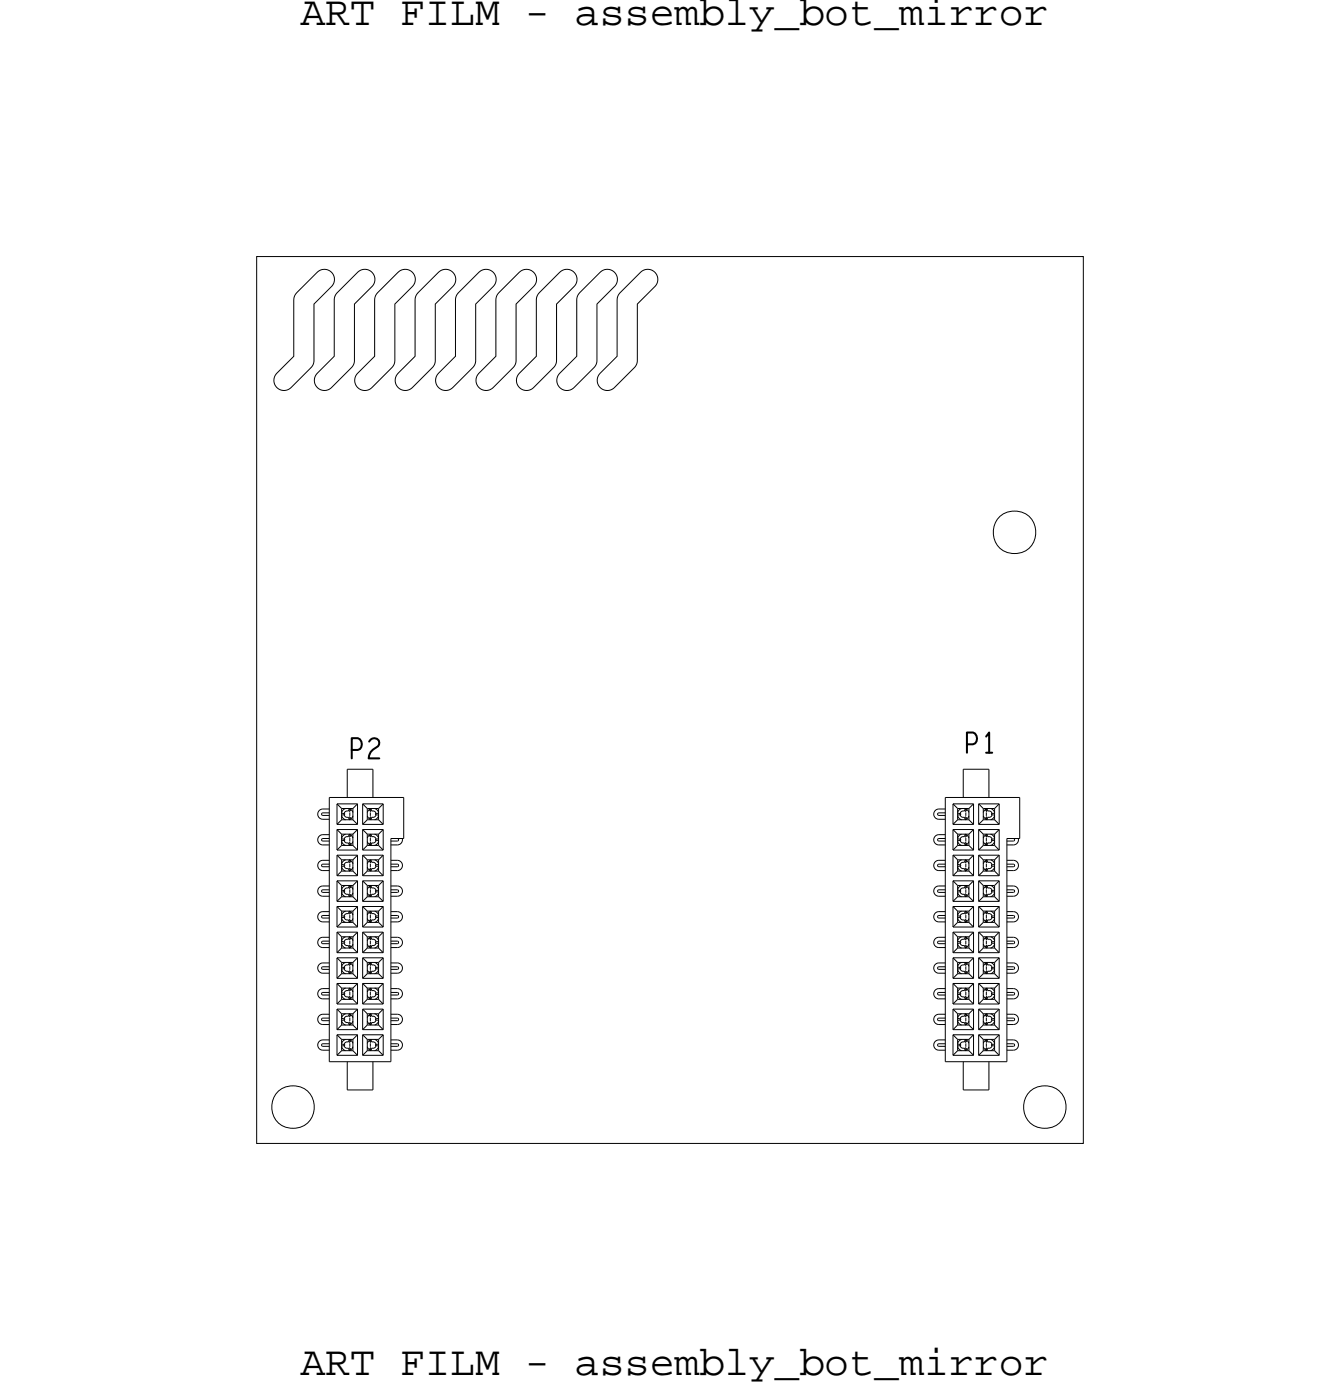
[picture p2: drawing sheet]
<svg xmlns="http://www.w3.org/2000/svg" width="66mm" height="69mm" viewBox="0 0 66 69" stroke-linecap="round" stroke-linejoin="round" font-family="sans-serif">
<defs><g id="words">
<g font-size="2.1">
<text x="14.9" y="1.2">ART FILM - assembly_bot_mirror</text>
<text x="14.9" y="68.1">ART FILM - assembly_bot_mirror</text>
</g>
</g></defs>
<!-- layer: Board Outline -->
<path d="M12.7 12.7h40.9v43.9h-40.9z" fill="none" stroke="#000" stroke-width=".05"/>
<!-- layer: Components -->
<g fill="none" stroke="#000" stroke-width=".05">
<path d="M14.7 14.5l1.1-1.1h.4l.3 .2v.2v.3l-1 1v2.9l-1.1 1.2-.4 .1-.3-.2-.1-.3 .1-.3 .8-.9v-2.8zM17.7 13.5l.2-.2 .3 .1 .3 .2 .1 .2-.2 .4-.9 .9v2.9l-1.1 1.2-.5 .1-.3-.2v-.3l.1-.3 .8-.9 .1-2.9zM18.7 14.5l1.1-1.1h.4l.3 .2v.2v.3l-1 1v2.9l-1.1 1.2-.4 .1-.4-.2v-.3l.1-.3 .8-.9v-2.8zM20.7 14.5l1.1-1.1h.4l.3 .2 .1 .2-.1 .3-1 1v2.9l-1.1 1.2-.4 .1-.3-.2-.1-.3 .1-.3 .8-.9v-2.8zM22.7 14.5l1.1-1.1h.4l.3 .2v.2v.3l-1 1v2.9l-1.1 1.2-.4 .1-.3-.2-.1-.3 .1-.3 .8-.9v-2.8zM24.7 14.5l1.1-1.1h.4l.3 .2v.2v.3l-1 1v2.9l-1.1 1.2-.4 .1-.3-.2-.1-.3 .1-.3 .8-.9v-2.8zM27.7 13.5l.2-.2 .3 .1 .3 .2 .1 .2-.2 .4-.9 .9v2.9l-1.1 1.2-.5 .1-.3-.2v-.3l.1-.3 .8-.9 .1-2.9zM29.7 13.5l.2-.2 .3 .1 .3 .2v.2l-.1 .4-.9 .9v2.9l-1.1 1.2-.5 .1-.3-.2v-.3l.1-.3 .8-.9 .1-2.9zM31.7 13.5l.2-.2 .3 .1 .3 .2v.2l-.1 .4-.9 .9v2.9l-1.1 1.2-.5 .1-.3-.2v-.3l.1-.3 .8-.9 .1-2.9zM16.3 39.5v13.1zM16.3 39.5h3.7zM16.7 39.8v1z"/>
<path d="M16.7 39.8l.2 .2zM16.7 39.8h1zM17.2 38.1v1.4zM17.2 38.1h1.3zM17.7 39.8l-.2 .2zM17.7 39.8v1zM17.9 39.8v1zM17.9 39.8h1.1zM17.9 39.8l.3 .2zM18.5 38.1v1.4zM19 39.8v1zM19 39.8l-.3 .2z"/>
<path d="M20 39.5v2zM46.8 39.5v13.1zM46.8 39.5h3.7zM47.2 39.8h1zM47.2 39.8v1zM47.2 39.8l.2 .2zM47.7 38.1v1.4zM47.7 38.1h1.2zM48.2 39.8l-.3 .2zM48.2 39.8v1zM48.4 39.8v1zM48.4 39.8h1z"/>
<path d="M48.4 39.8l.3 .2zM48.9 38.1v1.4zM49.4 39.8v1zM49.4 39.8l-.2 .2zM50.5 39.5v2zM16 40.2h.3zM16 41.5h.3zM16 42.8h.3zM16 47.9h.3zM16 46.6h.3zM16 44h.3zM16 45.3h.3z"/>
<path d="M16 50.4h.3zM16 51.7h.3zM16 49.1h.3zM16 40.6h.3zM16 40h.3zM16 40.4h.3zM16 41.8h.3zM16 41.3h.3zM16 41.6h.3zM16 43.1h.3zM16 42.6h.3zM16 42.9h.3z"/>
<path d="M16 47.7h.3zM16 48h.3zM16 46.9h.3zM16 46.4h.3zM16 46.7h.3zM16 44.4h.3zM16 43.9h.3zM16 44.2h.3zM16 45.6h.3zM16 45.1h.3zM16 45.4h.3zM16 48.2h.3z"/>
<path d="M16 50.7h.3zM16 50.2h.3zM16 50.5h.3zM16 52h.3zM16 51.5h.3zM16 51.8h.3zM16 49.4h.3zM16 48.9h.3zM16 49.3h.3zM16 40l-.2 .1-.1 .2 .1 .2 .2 .1M16 40.2l-.1 .1 .1 .1M16 41.3l-.2 .1-.1 .2 .1 .1 .2 .1"/>
<path d="M16 41.5l-.1 .1h.1M16 42.6l-.2 .1-.1 .1 .1 .2 .2 .1M16 42.8h-.1l.1 .1M16 47.9h-.1l.1 .1M16 46.4l-.2 .1-.1 .1 .1 .2 .2 .1M16 46.6h-.1l.1 .1M16 43.9h-.2l-.1 .2 .1 .2 .2 .1M16 44l-.1 .1 .1 .1M16 45.1l-.2 .1-.1 .2 .1 .2h.2M16 45.3l-.1 .1h.1M16 47.7h-.2l-.1 .2 .1 .2 .2 .1M16 50.2l-.2 .1-.1 .2 .1 .1 .2 .1"/>
<path d="M16 50.4l-.1 .1h.1M16 51.5h-.2l-.1 .2 .1 .2 .2 .1M16 51.7h-.1l.1 .1M16 48.9l-.2 .1-.1 .2 .1 .2h.2M16 49.1l-.1 .1 .1 .1M16.3 52.6h3zM16.7 41.1l.2 .2zM16.7 42.1l.2-.3zM16.7 41.1v1zM16.7 42.3v1zM16.7 42.3l.2 .3zM16.7 43.3l.2-.2z"/>
<path d="M16.7 40.8l.2-.2zM16.7 43.6v1zM16.7 44.9v1zM16.7 46.1v1.1zM16.7 44.6l.2-.2zM16.7 45.9l.2-.2zM16.7 44.9l.2 .2zM16.7 46.1l.2 .3zM16.7 47.2l.2-.3zM16.7 43.6l.2 .2zM16.7 47.4l.2 .2zM16.7 47.4v1z"/>
<path d="M16.7 48.7v1zM16.7 50v1zM16.7 51.2v1zM16.7 51.2l.2 .3zM16.7 49.7l.2-.2zM16.7 48.7l.2 .2zM16.7 48.4l.2-.2zM16.7 52.2l.2-.2zM16.7 50l.2 .2zM16.7 51l.2-.3zM16.7 42.1h1zM16.7 40.8h1z"/>
<path d="M16.7 43.3h1zM16.7 44.6h1zM16.7 45.9h1zM16.7 47.2h1zM16.7 48.4h1zM16.7 49.7h1zM16.7 51h1zM16.7 52.2h1zM16.7 41.1h1zM16.7 42.3h1zM16.7 43.6h1zM16.7 44.9h1z"/>
<path d="M16.7 46.1h1zM16.7 47.4h1zM16.7 48.7h1zM16.7 50h1zM16.7 51.2h1zM16.9 41.8h.6zM16.9 43.1h.6zM16.9 40.6h.6zM16.9 44.4h.6zM16.9 45.7h.6zM16.9 46.9h.6zM16.9 49.5h.6z"/>
<path d="M16.9 48.2h.6zM16.9 52h.6zM16.9 50.7h.6zM16.9 40.3h.1zM16.9 41.5h.1zM16.9 41.6h.1zM16.9 42.8h.1zM16.9 42.9h.1zM16.9 41.3v.5zM16.9 42.6v.5zM16.9 40v.6zM16.9 47.9h.1z"/>
<path d="M16.9 48l.1-.1zM16.9 46.6h.1zM16.9 46.7h.1zM16.9 44.1h.1zM16.9 44.2l.1-.1zM16.9 45.3l.1 .1zM16.9 45.4h.1zM16.9 45.1v.6zM16.9 46.4v.5zM16.9 43.8v.6zM16.9 50.4h.1zM16.9 50.5h.1z"/>
<path d="M16.9 51.7h.1zM16.9 51.8h.1zM16.9 49.1l.1 .1zM16.9 49.2h.1zM16.9 50.2v.5zM16.9 51.5v.5zM16.9 48.9v.6zM16.9 47.6v.6zM16.9 41.3h.6zM16.9 42.6h.6zM16.9 40h.6zM16.9 45.1h.6z"/>
<path d="M16.9 46.4h.6zM16.9 43.8h.6zM16.9 47.6h.6zM16.9 51.5h.6zM16.9 48.9h.6zM16.9 50.2h.6zM16.9 40.4l.2 .2M16.9 41.7l.2 .1M16.9 42.9l.2 .2M16.9 46.7l.2 .2M16.9 44.2l.2 .2M16.9 45.5l.2 .2"/>
<path d="M16.9 48l.2 .2M16.9 50.5l.2 .2M16.9 51.8l.2 .2M16.9 49.3l.2 .2M17 40.3l.2 .1M17 42.9l.2 .1M17 46.7l.2 .1M17 44.1l.2 .2M17 47.9l.2 .2M17 50.5l.2 .1M17 51.8l.2 .1M17 41.5l.1 .2h.1"/>
<path d="M17 42.8v.1M17 46.6v.1M17 45.3l.1 .2h.1M17 50.4v.1M17 49.1l.1 .2h.1M17.1 40l-.2 .2M17.1 41.3l-.2 .2M17.1 42.6l-.2 .2M17.1 47.6l-.2 .2M17.1 46.4l-.2 .2M17.1 43.8l-.2 .2M17.1 45.1l-.2 .2"/>
<path d="M17.1 50.2l-.2 .2M17.1 51.5l-.2 .1M17.1 48.9l-.2 .2M17.2 52.6v1.4zM17.2 54h1.3zM17.2 40.2h-.1l-.1 .1M17.2 41.4l-.2 .1M17.2 42.7l-.2 .1M17.2 47.8h-.1l-.1 .2M17.2 46.5l-.2 .1M17.2 44h-.1l-.1 .2M17.2 45.2l-.2 .2"/>
<path d="M17.2 50.3l-.2 .1M17.2 51.6h-.1l-.1 .2M17.2 49l-.2 .2M17.2 40.5l.1 .1zM17.2 41.7l.1 .1zM17.2 43l.1 .1zM17.2 46.8l.1 .1zM17.2 44.3l.1 .1zM17.2 45.5l.1 .2zM17.2 48.1l.1 .1zM17.2 50.6l.1 .1zM17.2 51.9l.1 .1z"/>
<path d="M17.2 49.3l.1 .2zM17.2 40.5h.1M17.2 40.1h.1M17.2 41.7h.1M17.2 41.4h.1M17.2 43h.1M17.2 42.7h.1M17.2 47.8h.1M17.2 46.8h.1M17.2 46.5h.1M17.2 44.3h.1M17.2 44h.1"/>
<path d="M17.2 45.5h.1M17.2 45.2h.1M17.2 48.1h.1M17.2 50.6h.1M17.2 50.3h.1M17.2 51.9h.1M17.2 51.6h.1M17.2 49.3h.1M17.2 49h.1M17.3 40l.2 .2M17.3 41.3l.2 .2M17.3 42.6l.2 .2"/>
<path d="M17.3 47.6l.2 .2M17.3 46.4l.2 .2M17.3 43.8l.2 .2M17.3 45.1l.2 .2M17.3 50.2l.2 .2M17.3 51.5l.2 .1M17.3 48.9l.2 .2M17.3 40h.1M17.3 41.3h.1M17.3 42.6h.1M17.3 47.7h.1M17.3 46.4h.1"/>
<path d="M17.3 43.9h.1M17.3 45.1h.1M17.3 50.2h.1M17.3 51.5h.1M17.3 48.9h.1M17.3 40.6h.1M17.3 41.8h.1M17.3 43.1h.1M17.3 46.9h.1M17.3 44.4h.1M17.3 45.6h.1M17.3 48.2h.1"/>
<path d="M17.3 50.7h.1M17.3 52h.1M17.3 49.4h.1M17.3 40.4l.1 .1zM17.3 41.7l.1 .1zM17.3 43l.1 .1zM17.3 46.8l.1 .1zM17.3 44.2l.1 .1zM17.3 45.5l.1 .1zM17.3 48l.1 .1zM17.3 50.6l.1 .1zM17.3 51.8l.1 .2z"/>
<path d="M17.3 49.3l.1 .1zM17.3 40l-.1 .1zM17.3 41.3l-.1 .1zM17.3 42.6l-.1 .1zM17.3 47.6l-.1 .2zM17.3 46.4l-.1 .1zM17.3 43.8l-.1 .2zM17.3 45.1l-.1 .1zM17.3 50.2l-.1 .1zM17.3 51.5l-.1 .1zM17.3 48.9l-.1 .1zM17.3 40.5v.1z"/>
<path d="M17.3 40.2v.2zM17.3 40v.1zM17.3 41.7v.1zM17.3 41.5v.2zM17.3 41.3v.1zM17.3 43v.1zM17.3 42.8v.1zM17.3 42.6v.1zM17.3 47.8v.2zM17.3 47.7v.1zM17.3 46.8v.1zM17.3 46.6v.1z"/>
<path d="M17.3 46.4v.1zM17.3 44.3v.1zM17.3 44v.2zM17.3 43.9v.1zM17.3 45.5v.1zM17.3 45.3v.2zM17.3 45.1v.1zM17.3 48.1v.1zM17.3 50.6v.1zM17.3 50.4v.1zM17.3 50.2v.1zM17.3 51.9v.1z"/>
<path d="M17.3 51.6v.2zM17.3 51.5v.1zM17.3 49.3v.1zM17.3 49.1v.2zM17.3 48.9v.1zM17.4 40.1l-.1 .1zM17.4 41.3l-.1 .2zM17.4 42.6l-.1 .1zM17.4 47.7l-.1 .1zM17.4 46.4l-.1 .1zM17.4 43.9l-.1 .1zM17.4 45.2l-.1 .1z"/>
<path d="M17.4 50.2l-.1 .1zM17.4 51.5l-.1 .1zM17.4 49l-.1 .1zM17.5 41.3v.5zM17.5 41.8l.2 .3zM17.5 42.6v.5zM17.5 43.1l.2 .2zM17.5 40v.6zM17.5 40.6l.2 .2zM17.5 44.4l.2 .2zM17.5 43.8v.6zM17.5 45.7l.2 .2z"/>
<path d="M17.5 45.1v.6zM17.5 46.4v.5zM17.5 46.9l.2 .3zM17.5 49.5l.2 .2zM17.5 47.6v.6zM17.5 48.2l.2 .2zM17.5 52l.2 .2zM17.5 50.2v.5zM17.5 50.7l.2 .3zM17.5 48.9v.6zM17.5 51.5v.5zM17.5 40.4l-.2 .2"/>
<path d="M17.5 41.7l-.2 .1M17.5 42.9l-.2 .2M17.5 46.7l-.2 .2M17.5 44.2l-.2 .2M17.5 45.5l-.2 .2M17.5 48l-.2 .2M17.5 50.5l-.2 .2M17.5 51.8l-.2 .2M17.5 49.3l-.2 .2M17.7 41.1l-.2 .2zM17.7 42.3l-.2 .3zM17.7 43.6l-.2 .2z"/>
<path d="M17.7 47.4l-.2 .2zM17.7 44.9l-.2 .2zM17.7 46.1l-.2 .3zM17.7 51.2l-.2 .3zM17.7 48.7l-.2 .2zM17.7 50l-.2 .2zM17.7 41.1v1zM17.7 42.3v1zM17.7 43.6v1zM17.7 44.9v1zM17.7 46.1v1.1zM17.7 47.4v1z"/>
<path d="M17.7 48.7v1zM17.7 50v1zM17.7 51.2v1zM17.9 41.1v1zM17.9 41.1h1.1zM17.9 42.3v1zM17.9 42.3h1.1zM17.9 43.6v1zM17.9 43.6h1.1zM17.9 44.9v1zM17.9 44.9h1.1zM17.9 46.1v1.1z"/>
<path d="M17.9 46.1h1.1zM17.9 47.4h1.1zM17.9 47.4v1zM17.9 48.7v1zM17.9 48.7h1.1zM17.9 50v1zM17.9 50h1.1zM17.9 51.2v1zM17.9 51.2h1.1zM17.9 42.1h1.1zM17.9 43.3h1.1zM17.9 40.8h1.1z"/>
<path d="M17.9 44.6h1.1zM17.9 45.9h1.1zM17.9 47.2h1.1zM17.9 48.4h1.1zM17.9 49.7h1.1zM17.9 51h1.1zM17.9 52.2h1.1zM17.9 41.1l.3 .2zM17.9 42.3l.3 .3zM17.9 44.9l.3 .2zM17.9 43.6l.3 .2zM17.9 47.4l.3 .2z"/>
<path d="M17.9 46.1l.3 .3zM17.9 48.7l.3 .2zM17.9 51.2l.3 .3zM17.9 50l.3 .2zM18.2 41.3h.5zM18.2 42.6h.5zM18.2 40h.5zM18.2 45.1h.5zM18.2 46.4h.5zM18.2 43.8h.5zM18.2 47.6h.5zM18.2 48.9h.5z"/>
<path d="M18.2 51.5h.5zM18.2 50.2h.5zM18.2 41.8h.5zM18.2 41.3v.5zM18.2 41.8l-.3 .3zM18.2 40.6h.5zM18.2 40.6l-.3 .2zM18.2 43.1l-.3 .2zM18.2 42.6v.5zM18.2 43.1h.5zM18.2 40v.6zM18.2 45.7l-.3 .2z"/>
<path d="M18.2 45.1v.6zM18.2 44.4l-.3 .2zM18.2 43.8v.6zM18.2 46.9l-.3 .3zM18.2 46.4v.5zM18.2 46.9h.5zM18.2 44.4h.5zM18.2 45.7h.5zM18.2 50.7h.5zM18.2 50.7l-.3 .3zM18.2 52l-.3 .2zM18.2 51.5v.5z"/>
<path d="M18.2 48.2l-.3 .2zM18.2 47.6v.6zM18.2 49.5l-.3 .2zM18.2 48.9v.6zM18.2 49.5h.5zM18.2 48.2h.5zM18.2 52h.5zM18.2 50.2v.5zM18.2 41.7l.2 .1M18.2 42.9l.2 .2M18.2 40.4l.2 .2M18.2 46.7l.2 .2"/>
<path d="M18.2 44.2l.2 .2M18.2 45.5l.2 .2M18.2 50.5l.2 .2M18.2 48l.2 .2M18.2 51.8l.2 .2M18.2 49.3l.2 .2M18.3 41.3l.1 .2zM18.3 42.6l.1 .1zM18.3 40.1l.1 .1zM18.3 46.4l.1 .1zM18.3 47.7l.1 .1zM18.3 43.9l.1 .1z"/>
<path d="M18.3 45.2l.1 .1zM18.3 50.2l.1 .1zM18.3 51.5l.1 .1zM18.3 49l.1 .1zM18.3 41.8h.1M18.3 43.1h.1M18.3 40.6h.1M18.3 46.9h.1M18.3 44.4h.1M18.3 45.6h.1M18.3 50.7h.1M18.3 48.2h.1"/>
<path d="M18.3 52h.1M18.3 49.4h.1M18.3 41.3h.1M18.3 42.6h.1M18.3 40h.1M18.3 46.4h.1M18.3 47.7h.1M18.3 43.9h.1M18.3 45.1h.1M18.3 50.2h.1M18.3 51.5h.1M18.3 48.9h.1"/>
<path d="M18.3 41.3v.1zM18.3 41.5v.2zM18.3 41.7v.1zM18.3 42.6v.1zM18.3 42.8v.1zM18.3 43v.1zM18.3 40v.1zM18.3 40.2v.2zM18.3 40.5v.1zM18.3 46.4v.1zM18.3 46.6v.1zM18.3 46.8v.1z"/>
<path d="M18.3 47.7v.1zM18.3 47.8v.2zM18.3 43.9v.1zM18.3 44v.2zM18.3 44.3v.1zM18.3 45.1v.1zM18.3 45.3v.2zM18.3 45.5v.1zM18.3 50.2v.1zM18.3 50.4v.1zM18.3 50.6v.1zM18.3 48.1v.1z"/>
<path d="M18.3 51.5v.1zM18.3 51.6v.2zM18.3 51.9v.1zM18.3 48.9v.1zM18.3 49.1v.2zM18.3 49.3v.1zM18.4 41.8h.1M18.4 43.1h.1M18.4 40.6h.1M18.4 46.9h.1M18.4 44.4h.1M18.4 45.6h.1"/>
<path d="M18.4 50.7h.1M18.4 48.2h.1M18.4 52h.1M18.4 49.4h.1M18.4 41.3v.1zM18.4 42.6v.1zM18.4 40v.1zM18.4 46.4v.1zM18.4 47.6v.2zM18.4 43.8v.2zM18.4 45.1v.1zM18.4 50.2v.1z"/>
<path d="M18.4 51.5v.1zM18.4 48.9v.1zM18.4 41.7l-.1 .1zM18.4 43l-.1 .1zM18.4 40.4l-.1 .1zM18.4 46.8l-.1 .1zM18.4 44.2l-.1 .1zM18.4 45.5l-.1 .1zM18.4 50.6l-.1 .1zM18.4 48l-.1 .1zM18.4 51.8l-.1 .2zM18.4 49.3l-.1 .1z"/>
<path d="M18.4 41.3l-.2 .2M18.4 42.6l-.2 .2M18.4 40l-.2 .2M18.4 46.4l-.2 .2M18.4 47.6l-.2 .2M18.4 43.8l-.2 .2M18.4 45.1l-.2 .2M18.4 50.2l-.2 .2M18.4 51.5l-.2 .1M18.4 48.9l-.2 .2M18.4 41.7v.1zM18.4 43v.1z"/>
<path d="M18.4 40.5v.1zM18.4 46.8v.1zM18.4 44.3v.1zM18.4 45.5v.2zM18.4 50.6v.1zM18.4 48.1v.1zM18.4 51.9v.1zM18.4 49.3v.2zM18.4 41.4h.1M18.4 41.7h.1M18.4 42.7h.1M18.4 43h.1"/>
<path d="M18.4 40.1h.1M18.4 40.4h.1M18.4 46.5h.1M18.4 46.8h.1M18.4 47.8h.1M18.4 44h.1M18.4 44.3h.1M18.4 45.2h.1M18.4 45.5h.1M18.4 50.3h.1M18.4 50.6h.1M18.4 48.1h.1"/>
<path d="M18.4 51.6h.1M18.4 51.9h.1M18.4 49h.1M18.4 49.3h.1M18.4 41.4l.2 .1M18.4 42.7l.2 .1M18.4 40.2h.2v.1M18.4 46.5l.2 .1M18.4 47.8h.2v.2M18.4 44h.2v.2M18.4 45.2l.2 .2M18.4 50.3l.2 .1"/>
<path d="M18.4 51.6h.2v.2M18.4 49l.2 .2M18.5 52.6v1.4zM18.5 41.3l.2 .2M18.5 42.6l.2 .2M18.5 40l.2 .2M18.5 46.4l.2 .2M18.5 47.6l.2 .2M18.5 43.8l.2 .2M18.5 45.1l.2 .2M18.5 50.2l.2 .2M18.5 51.5l.2 .1"/>
<path d="M18.5 48.9l.2 .2M18.6 41.5v.2h-.2M18.6 42.8v.1M18.6 46.6v.1M18.6 45.3v.2h-.2M18.6 50.4v.1M18.6 49.1v.2h-.2M18.6 42.9l-.2 .1M18.6 40.3l-.2 .1M18.6 46.7l-.2 .1M18.6 44.1l-.2 .2M18.6 50.5l-.2 .1"/>
<path d="M18.6 47.9l-.2 .2M18.6 51.8l-.2 .1M18.6 41.6h.1zM18.6 41.5h.1zM18.6 42.9h.1zM18.6 42.8h.1zM18.6 40.3h.1zM18.6 46.7h.1zM18.6 46.6h.1zM18.6 47.9l.1 .1zM18.6 47.9h.1zM18.6 44.1l.1 .1z"/>
<path d="M18.6 44.1h.1zM18.6 45.4h.1zM18.6 45.4l.1-.1zM18.6 50.5h.1zM18.6 50.4h.1zM18.6 51.8h.1zM18.6 51.7h.1zM18.6 49.2h.1zM18.6 49.2l.1-.1zM18.7 41.3v.5zM18.7 40v.6zM18.7 42.6v.5z"/>
<path d="M18.7 46.4v.5zM18.7 43.8v.6zM18.7 45.1v.6zM18.7 51.5v.5zM18.7 47.6v.6zM18.7 48.9v.6zM18.7 50.2v.5zM18.7 41.8l.3 .3zM18.7 40.6l.3 .2zM18.7 43.1l.3 .2zM18.7 46.9l.3 .3zM18.7 44.4l.3 .2z"/>
<path d="M18.7 45.7l.3 .2zM18.7 50.7l.3 .3zM18.7 52l.3 .2zM18.7 48.2l.3 .2zM18.7 49.5l.3 .2zM18.7 41.7l-.2 .1M18.7 42.9l-.2 .2M18.7 40.4l-.2 .2M18.7 46.7l-.2 .2M18.7 44.2l-.2 .2M18.7 45.5l-.2 .2M18.7 50.5l-.2 .2"/>
<path d="M18.7 48l-.2 .2M18.7 51.8l-.2 .2M18.7 49.3l-.2 .2M19 41.1v1zM19 42.3v1zM19 41.1l-.3 .2zM19 42.3l-.3 .3zM19 43.6v1zM19 44.9v1zM19 46.1v1.1zM19 46.1l-.3 .3zM19 44.9l-.3 .2z"/>
<path d="M19 47.4l-.3 .2zM19 43.6l-.3 .2zM19 47.4v1zM19 48.7v1zM19 50v1zM19 51.2v1zM19 48.7l-.3 .2zM19 51.2l-.3 .3zM19 50l-.3 .2zM19.3 41.5h.7zM19.3 41.6h.4zM19.3 42.9h.4z"/>
<path d="M19.3 46.7h.4zM19.3 48h.4zM19.3 44.2h.4zM19.3 45.4h.4zM19.3 50.5h.4zM19.3 51.8h.4zM19.3 49.3h.4zM19.3 41.5v11.1zM19.3 41.8h.4zM19.3 42.6h.4zM19.3 43.1h.4zM19.3 42.8h.4z"/>
<path d="M19.3 46.4h.4zM19.3 46.9h.4zM19.3 46.6h.4zM19.3 47.7h.4zM19.3 47.9h.4zM19.3 43.9h.4zM19.3 44.4h.4zM19.3 44h.4zM19.3 45.1h.4zM19.3 45.6h.4zM19.3 45.3h.4zM19.3 50.2h.4z"/>
<path d="M19.3 50.7h.4zM19.3 50.4h.4zM19.3 48.2h.4zM19.3 51.5h.4zM19.3 52h.4zM19.3 51.7h.4zM19.3 48.9h.4zM19.3 49.4h.4zM19.3 49.1h.4zM19.7 41.5v.1M19.7 42.6l.1 .1 .1 .1-.1 .2-.1 .1M19.7 42.8v.1"/>
<path d="M19.7 46.4l.1 .1 .1 .1-.1 .2-.1 .1M19.7 46.6v.1M19.7 47.9v.1M19.7 43.9h.1l.1 .2-.1 .2-.1 .1M19.7 44v.1v.1M19.7 45.1l.1 .1 .1 .2-.1 .2h-.1M19.7 45.3v.1M19.7 50.2l.1 .1 .1 .2-.1 .1-.1 .1M19.7 50.4v.1M19.7 47.7h.1l.1 .2-.1 .2-.1 .1M19.7 51.5h.1l.1 .2-.1 .2-.1 .1M19.7 51.7v.1"/>
<path d="M19.7 48.9l.1 .1 .1 .2-.1 .2h-.1M19.7 49.1v.1v.1M19.9 41.5v.2l-.2 .1M46.5 40.2h.3zM46.5 41.5h.3zM46.5 42.8h.3zM46.5 47.9h.3zM46.5 46.6h.3zM46.5 44h.3zM46.5 45.3h.3zM46.5 50.4h.3zM46.5 51.7h.3z"/>
<path d="M46.5 49.1h.3zM46.5 40.6h.3zM46.5 40h.3zM46.5 40.4h.3zM46.5 41.8h.3zM46.5 41.3h.3zM46.5 41.6h.3zM46.5 43.1h.3zM46.5 42.6h.3zM46.5 42.9h.3zM46.5 47.7h.3zM46.5 48h.3z"/>
<path d="M46.5 46.9h.3zM46.5 46.4h.3zM46.5 46.7h.3zM46.5 44.4h.3zM46.5 43.9h.3zM46.5 44.2h.3zM46.5 45.6h.3zM46.5 45.1h.3zM46.5 45.4h.3zM46.5 48.2h.3zM46.5 50.7h.3zM46.5 50.2h.3z"/>
<path d="M46.5 50.5h.3zM46.5 52h.3zM46.5 51.5h.3zM46.5 51.8h.3zM46.5 49.4h.3zM46.5 48.9h.3zM46.5 49.3h.3zM46.5 40l-.2 .1-.1 .2 .1 .2 .2 .1M46.5 40.2l-.1 .1 .1 .1M46.5 41.3l-.2 .1-.1 .2 .1 .1 .2 .1M46.5 41.5l-.1 .1h.1M46.5 42.6l-.2 .1-.1 .1 .1 .2 .2 .1"/>
<path d="M46.5 42.8h-.1l.1 .1M46.5 47.9h-.1l.1 .1M46.5 46.4l-.2 .1-.1 .1 .1 .2 .2 .1M46.5 46.6h-.1l.1 .1M46.5 43.9h-.2l-.1 .2 .1 .2 .2 .1M46.5 44l-.1 .1 .1 .1M46.5 45.1l-.2 .1-.1 .2 .1 .2h.2M46.5 45.3l-.1 .1h.1M46.5 47.7h-.2l-.1 .2 .1 .2 .2 .1M46.5 50.2l-.2 .1-.1 .2 .1 .1 .2 .1M46.5 50.4l-.1 .1h.1M46.5 51.5h-.2l-.1 .2 .1 .2 .2 .1"/>
<path d="M46.5 51.7h-.1l.1 .1M46.5 48.9l-.2 .1-.1 .2 .1 .2h.2M46.5 49.1l-.1 .1 .1 .1M46.8 52.6h3zM47.2 41.1h1zM47.2 42.3h1zM47.2 43.6h1zM47.2 44.9h1zM47.2 46.1h1zM47.2 47.4h1zM47.2 48.7h1zM47.2 50h1z"/>
<path d="M47.2 51.2h1zM47.2 41.1l.2 .2zM47.2 42.1l.2-.3zM47.2 42.1h1zM47.2 41.1v1zM47.2 40.8h1zM47.2 42.3v1zM47.2 43.3h1zM47.2 42.3l.2 .3zM47.2 43.3l.2-.2zM47.2 40.8l.2-.2zM47.2 43.6v1z"/>
<path d="M47.2 44.6h1zM47.2 44.9v1zM47.2 45.9h1zM47.2 46.1v1.1zM47.2 47.2h1zM47.2 44.6l.2-.2zM47.2 45.9l.2-.2zM47.2 44.9l.2 .2zM47.2 46.1l.2 .3zM47.2 47.2l.2-.3zM47.2 43.6l.2 .2zM47.2 47.4l.2 .2z"/>
<path d="M47.2 47.4v1zM47.2 48.4h1zM47.2 48.7v1zM47.2 49.7h1zM47.2 50v1zM47.2 51h1zM47.2 51.2v1zM47.2 52.2h1zM47.2 51.2l.2 .3zM47.2 49.7l.2-.2zM47.2 48.7l.2 .2zM47.2 48.4l.2-.2z"/>
<path d="M47.2 52.2l.2-.2zM47.2 50l.2 .2zM47.2 51l.2-.3zM47.4 41.8h.5zM47.4 43.1h.5zM47.4 40.6h.5zM47.4 44.4h.5zM47.4 45.7h.5zM47.4 46.9h.5zM47.4 49.5h.5zM47.4 48.2h.5zM47.4 52h.5z"/>
<path d="M47.4 50.7h.5zM47.4 40.3h.1zM47.4 41.5h.1zM47.4 41.6h.1zM47.4 42.8h.1zM47.4 42.9h.1zM47.4 41.3h.5zM47.4 41.3v.5zM47.4 42.6h.5zM47.4 42.6v.5zM47.4 40h.5zM47.4 40v.6z"/>
<path d="M47.4 47.9h.1zM47.4 48l.1-.1zM47.4 46.6h.1zM47.4 46.7h.1zM47.4 44.1h.1zM47.4 44.2l.1-.1zM47.4 45.3l.1 .1zM47.4 45.4h.1zM47.4 45.1v.6zM47.4 46.4v.5zM47.4 43.8v.6zM47.4 45.1h.5z"/>
<path d="M47.4 46.4h.5zM47.4 43.8h.5zM47.4 47.6h.5zM47.4 50.4h.1zM47.4 50.5h.1zM47.4 51.7h.1zM47.4 51.8h.1zM47.4 49.1l.1 .1zM47.4 49.2h.1zM47.4 51.5h.5zM47.4 48.9h.5zM47.4 50.2h.5z"/>
<path d="M47.4 50.2v.5zM47.4 51.5v.5zM47.4 48.9v.6zM47.4 47.6v.6zM47.4 40.4l.2 .2M47.4 41.7l.2 .1M47.4 42.9l.2 .2M47.4 46.7l.2 .2M47.4 44.2l.2 .2M47.4 45.5l.2 .2M47.4 48l.2 .2M47.4 50.5l.2 .2"/>
<path d="M47.4 51.8l.2 .2M47.4 49.3l.2 .2M47.5 40.3l.2 .1M47.5 42.9l.2 .1M47.5 46.7l.2 .1M47.5 44.1l.2 .2M47.5 47.9l.2 .2M47.5 50.5l.2 .1M47.5 51.8l.2 .1M47.5 41.5v.2h.2M47.5 42.8v.1M47.5 46.6v.1"/>
<path d="M47.5 45.3v.2h.2M47.5 50.4v.1M47.5 49.1v.2h.2M47.6 40l-.2 .2M47.6 41.3l-.2 .2M47.6 42.6l-.2 .2M47.6 47.6l-.2 .2M47.6 46.4l-.2 .2M47.6 43.8l-.2 .2M47.6 45.1l-.2 .2M47.6 50.2l-.2 .2M47.6 51.5l-.2 .1"/>
<path d="M47.6 48.9l-.2 .2M47.7 52.6v1.4zM47.7 54h1.2zM47.7 40.2h-.1l-.1 .1M47.7 41.4l-.2 .1M47.7 42.7l-.2 .1M47.7 47.8h-.1l-.1 .2M47.7 46.5l-.2 .1M47.7 44h-.1l-.1 .2M47.7 45.2l-.2 .2M47.7 50.3l-.2 .1M47.7 51.6h-.1l-.1 .2"/>
<path d="M47.7 49l-.2 .2M47.7 40.5l.1 .1zM47.7 41.7l.1 .1zM47.7 43l.1 .1zM47.7 46.8l.1 .1zM47.7 44.3l.1 .1zM47.7 45.5l.1 .2zM47.7 48.1l.1 .1zM47.7 50.6l.1 .1zM47.7 51.9l.1 .1zM47.7 49.3l.1 .2zM47.7 40.5h.1"/>
<path d="M47.7 40.1h.1M47.7 41.7h.1M47.7 41.4h.1M47.7 43h.1M47.7 42.7h.1M47.7 47.8h.1M47.7 46.8h.1M47.7 46.5h.1M47.7 44.3h.1M47.7 44h.1M47.7 45.5h.1M47.7 45.2h.1"/>
<path d="M47.7 48.1h.1M47.7 50.6h.1M47.7 50.3h.1M47.7 51.9h.1M47.7 51.6h.1M47.7 49.3h.1M47.7 49h.1M47.7 40l.2 .2M47.7 41.3l.2 .2M47.7 42.6l.2 .2M47.7 47.6l.2 .2M47.7 46.4l.2 .2"/>
<path d="M47.7 43.8l.2 .2M47.7 45.1l.2 .2M47.7 50.2l.2 .2M47.7 51.5l.2 .1M47.7 48.9l.2 .2M47.8 40h.1M47.8 41.3h.1M47.8 42.6h.1M47.8 47.7h.1M47.8 46.4h.1M47.8 43.9h.1M47.8 45.1h.1"/>
<path d="M47.8 50.2h.1M47.8 51.5h.1M47.8 48.9h.1M47.8 40.6h.1M47.8 41.8h.1M47.8 43.1h.1M47.8 46.9h.1M47.8 44.4h.1M47.8 45.6h.1M47.8 48.2h.1M47.8 50.7h.1M47.8 52h.1"/>
<path d="M47.8 49.4h.1M47.8 40.4l.1 .1zM47.8 41.7l.1 .1zM47.8 43l.1 .1zM47.8 46.8l.1 .1zM47.8 44.2l.1 .1zM47.8 45.5l.1 .1zM47.8 48l.1 .1zM47.8 50.6l.1 .1zM47.8 51.8l.1 .2zM47.8 49.3l.1 .1zM47.8 40l-.1 .1z"/>
<path d="M47.8 41.3l-.1 .1zM47.8 42.6l-.1 .1zM47.8 47.6l-.1 .2zM47.8 46.4l-.1 .1zM47.8 43.8l-.1 .2zM47.8 45.1l-.1 .1zM47.8 50.2l-.1 .1zM47.8 51.5l-.1 .1zM47.8 48.9l-.1 .1zM47.8 40.5v.1zM47.8 40.2v.2zM47.8 40v.1z"/>
<path d="M47.8 41.7v.1zM47.8 41.5v.2zM47.8 41.3v.1zM47.8 43v.1zM47.8 42.8v.1zM47.8 42.6v.1zM47.8 47.8v.2zM47.8 47.7v.1zM47.8 46.8v.1zM47.8 46.6v.1zM47.8 46.4v.1zM47.8 44.3v.1z"/>
<path d="M47.8 44v.2zM47.8 43.9v.1zM47.8 45.5v.1zM47.8 45.3v.2zM47.8 45.1v.1zM47.8 48.1v.1zM47.8 50.6v.1zM47.8 50.4v.1zM47.8 50.2v.1zM47.8 51.9v.1zM47.8 51.6v.2zM47.8 51.5v.1z"/>
<path d="M47.8 49.3v.1zM47.8 49.1v.2zM47.8 48.9v.1zM47.9 40.1l-.1 .1zM47.9 41.3l-.1 .2zM47.9 42.6l-.1 .1zM47.9 47.7l-.1 .1zM47.9 46.4l-.1 .1zM47.9 43.9l-.1 .1zM47.9 45.2l-.1 .1zM47.9 50.2l-.1 .1zM47.9 51.5l-.1 .1z"/>
<path d="M47.9 49l-.1 .1zM47.9 41.3v.5zM47.9 41.8l.3 .3zM47.9 42.6v.5zM47.9 43.1l.3 .2zM47.9 40v.6zM47.9 40.6l.3 .2zM47.9 44.4l.3 .2zM47.9 43.8v.6zM47.9 45.7l.3 .2zM47.9 45.1v.6zM47.9 46.4v.5z"/>
<path d="M47.9 46.9l.3 .3zM47.9 49.5l.3 .2zM47.9 47.6v.6zM47.9 48.2l.3 .2zM47.9 52l.3 .2zM47.9 50.2v.5zM47.9 50.7l.3 .3zM47.9 48.9v.6zM47.9 51.5v.5zM47.9 40.4l-.2 .2M47.9 41.7l-.2 .1M47.9 42.9l-.2 .2"/>
<path d="M47.9 46.7l-.2 .2M47.9 44.2l-.2 .2M47.9 45.5l-.2 .2M47.9 48l-.2 .2M47.9 50.5l-.2 .2M47.9 51.8l-.2 .2M47.9 49.3l-.2 .2M48.2 41.1l-.3 .2zM48.2 42.3l-.3 .3zM48.2 43.6l-.3 .2zM48.2 47.4l-.3 .2zM48.2 44.9l-.3 .2z"/>
<path d="M48.2 46.1l-.3 .3zM48.2 51.2l-.3 .3zM48.2 48.7l-.3 .2zM48.2 50l-.3 .2zM48.2 41.1v1zM48.2 42.3v1zM48.2 43.6v1zM48.2 44.9v1zM48.2 46.1v1.1zM48.2 47.4v1zM48.2 48.7v1zM48.2 50v1z"/>
<path d="M48.2 51.2v1zM48.4 41.1v1zM48.4 42.3v1zM48.4 43.6v1zM48.4 44.9v1zM48.4 46.1v1.1zM48.4 47.4v1zM48.4 48.7v1zM48.4 50v1zM48.4 51.2v1zM48.4 41.1h1zM48.4 42.3h1z"/>
<path d="M48.4 43.6h1zM48.4 44.9h1zM48.4 46.1h1zM48.4 47.4h1zM48.4 48.7h1zM48.4 50h1zM48.4 51.2h1zM48.4 42.1h1zM48.4 43.3h1zM48.4 40.8h1zM48.4 44.6h1zM48.4 45.9h1z"/>
<path d="M48.4 47.2h1zM48.4 48.4h1zM48.4 49.7h1zM48.4 51h1zM48.4 52.2h1zM48.4 41.1l.3 .2zM48.4 42.3l.3 .3zM48.4 44.9l.3 .2zM48.4 43.6l.3 .2zM48.4 47.4l.3 .2zM48.4 46.1l.3 .3zM48.4 48.7l.3 .2z"/>
<path d="M48.4 51.2l.3 .3zM48.4 50l.3 .2zM48.7 41.3h.5zM48.7 42.6h.5zM48.7 40h.5zM48.7 45.1h.5zM48.7 46.4h.5zM48.7 43.8h.5zM48.7 47.6h.5zM48.7 48.9h.5zM48.7 51.5h.5zM48.7 50.2h.5z"/>
<path d="M48.7 41.8h.5zM48.7 41.3v.5zM48.7 41.8l-.3 .3zM48.7 40.6h.5zM48.7 40.6l-.3 .2zM48.7 43.1l-.3 .2zM48.7 42.6v.5zM48.7 43.1h.5zM48.7 40v.6zM48.7 45.7l-.3 .2zM48.7 45.1v.6zM48.7 44.4l-.3 .2z"/>
<path d="M48.7 43.8v.6zM48.7 46.9l-.3 .3zM48.7 46.4v.5zM48.7 46.9h.5zM48.7 44.4h.5zM48.7 45.7h.5zM48.7 50.7h.5zM48.7 50.7l-.3 .3zM48.7 52l-.3 .2zM48.7 51.5v.5zM48.7 48.2l-.3 .2zM48.7 47.6v.6z"/>
<path d="M48.7 49.5l-.3 .2zM48.7 48.9v.6zM48.7 49.5h.5zM48.7 48.2h.5zM48.7 52h.5zM48.7 50.2v.5zM48.7 41.7l.1 .1M48.7 42.9l.1 .2M48.7 40.4l.1 .2M48.7 46.7l.1 .2M48.7 44.2l.1 .2M48.7 45.5l.1 .2"/>
<path d="M48.7 50.5l.1 .2M48.7 48l.1 .2M48.7 51.8l.1 .2M48.7 49.3l.1 .2M48.7 41.3l.1 .2zM48.7 42.6l.1 .1zM48.7 40.1l.1 .1zM48.7 46.4l.1 .1zM48.7 47.7l.1 .1zM48.7 43.9l.1 .1zM48.7 45.2l.1 .1zM48.7 50.2l.1 .1z"/>
<path d="M48.7 51.5l.1 .1zM48.7 49l.1 .1zM48.8 41.8h.1M48.8 43.1h.1M48.8 40.6h.1M48.8 46.9h.1M48.8 44.4h.1M48.8 45.6h.1M48.8 50.7h.1M48.8 48.2h.1M48.8 52h.1M48.8 49.4h.1"/>
<path d="M48.8 41.3h.1M48.8 42.6h.1M48.8 40h.1M48.8 46.4h.1M48.8 47.7h.1M48.8 43.9h.1M48.8 45.1h.1M48.8 50.2h.1M48.8 51.5h.1M48.8 48.9h.1M48.8 41.3v.1zM48.8 41.5v.2z"/>
<path d="M48.8 41.7v.1zM48.8 42.6v.1zM48.8 42.8v.1zM48.8 43v.1zM48.8 40v.1zM48.8 40.2v.2zM48.8 40.5v.1zM48.8 46.4v.1zM48.8 46.6v.1zM48.8 46.8v.1zM48.8 47.7v.1zM48.8 47.8v.2z"/>
<path d="M48.8 43.9v.1zM48.8 44v.2zM48.8 44.3v.1zM48.8 45.1v.1zM48.8 45.3v.2zM48.8 45.5v.1zM48.8 50.2v.1zM48.8 50.4v.1zM48.8 50.6v.1zM48.8 48.1v.1zM48.8 51.5v.1zM48.8 51.6v.2z"/>
<path d="M48.8 51.9v.1zM48.8 48.9v.1zM48.8 49.1v.2zM48.8 49.3v.1zM48.8 41.3l.1 .1zM48.8 42.6l.1 .1zM48.8 40l.1 .1zM48.8 46.4l.1 .1zM48.8 47.6l.1 .2zM48.8 43.8l.1 .2zM48.8 45.1l.1 .1zM48.8 50.2l.1 .1z"/>
<path d="M48.8 51.5l.1 .1zM48.8 48.9l.1 .1zM48.8 41.7l-.1 .1zM48.8 43l-.1 .1zM48.8 40.4l-.1 .1zM48.8 46.8l-.1 .1zM48.8 44.2l-.1 .1zM48.8 45.5l-.1 .1zM48.8 50.6l-.1 .1zM48.8 48l-.1 .1zM48.8 51.8l-.1 .2zM48.8 49.3l-.1 .1z"/>
<path d="M48.8 41.3l-.1 .2M48.8 42.6l-.1 .2M48.8 40l-.1 .2M48.8 46.4l-.1 .2M48.8 47.6l-.1 .2M48.8 43.8l-.1 .2M48.8 45.1l-.1 .2M48.8 50.2l-.1 .2M48.8 51.5l-.1 .1M48.8 48.9l-.1 .2M48.9 41.7l-.1 .1zM48.9 43l-.1 .1z"/>
<path d="M48.9 40.5l-.1 .1zM48.9 46.8l-.1 .1zM48.9 44.3l-.1 .1zM48.9 45.5l-.1 .2zM48.9 50.6l-.1 .1zM48.9 48.1l-.1 .1zM48.9 51.9l-.1 .1zM48.9 49.3l-.1 .2zM48.9 41.4h.1M48.9 41.7h.1M48.9 42.7h.1M48.9 43h.1"/>
<path d="M48.9 40.1h.1M48.9 40.4h.1M48.9 46.5h.1M48.9 46.8h.1M48.9 47.8h.1M48.9 44h.1M48.9 44.3h.1M48.9 45.2h.1M48.9 45.5h.1M48.9 50.3h.1M48.9 50.6h.1M48.9 48.1h.1"/>
<path d="M48.9 51.6h.1M48.9 51.9h.1M48.9 49h.1M48.9 49.3h.1M48.9 41.4l.2 .1M48.9 42.7l.2 .1M48.9 40.2h.1l.1 .1M48.9 46.5l.2 .1M48.9 47.8h.1l.1 .2M48.9 44h.1l.1 .2M48.9 45.2l.2 .2M48.9 50.3l.2 .1"/>
<path d="M48.9 51.6h.1l.1 .2M48.9 49l.2 .2M48.9 52.6v1.4zM49 41.3l.2 .2M49 42.6l.2 .2M49 40l.2 .2M49 46.4l.2 .2M49 47.6l.2 .2M49 43.8l.2 .2M49 45.1l.2 .2M49 50.2l.2 .2M49 51.5l.2 .1"/>
<path d="M49 48.9l.2 .2M49.1 41.5l-.1 .2h-.1M49.1 42.8v.1M49.1 46.6v.1M49.1 45.3l-.1 .2h-.1M49.1 50.4v.1M49.1 49.1l-.1 .2h-.1M49.1 42.9l-.2 .1M49.1 40.3l-.2 .1M49.1 46.7l-.2 .1M49.1 44.1l-.2 .2M49.1 50.5l-.2 .1"/>
<path d="M49.1 47.9l-.2 .2M49.1 51.8l-.2 .1M49.1 41.6h.1zM49.1 41.5h.1zM49.1 42.9h.1zM49.1 42.8h.1zM49.1 40.3h.1zM49.1 46.7h.1zM49.1 46.6h.1zM49.1 47.9l.1 .1zM49.1 47.9h.1zM49.1 44.1l.1 .1z"/>
<path d="M49.1 44.1h.1zM49.1 45.4h.1zM49.1 45.4l.1-.1zM49.1 50.5h.1zM49.1 50.4h.1zM49.1 51.8h.1zM49.1 51.7h.1zM49.1 49.2h.1zM49.1 49.2l.1-.1zM49.2 41.3v.5zM49.2 40v.6zM49.2 42.6v.5z"/>
<path d="M49.2 46.4v.5zM49.2 43.8v.6zM49.2 45.1v.6zM49.2 51.5v.5zM49.2 47.6v.6zM49.2 48.9v.6zM49.2 50.2v.5zM49.2 41.8l.2 .3zM49.2 40.6l.2 .2zM49.2 43.1l.2 .2zM49.2 46.9l.2 .3zM49.2 44.4l.2 .2z"/>
<path d="M49.2 45.7l.2 .2zM49.2 50.7l.2 .3zM49.2 52l.2 .2zM49.2 48.2l.2 .2zM49.2 49.5l.2 .2zM49.2 41.7l-.2 .1M49.2 42.9l-.2 .2M49.2 40.4l-.2 .2M49.2 46.7l-.2 .2M49.2 44.2l-.2 .2M49.2 45.5l-.2 .2M49.2 50.5l-.2 .2"/>
<path d="M49.2 48l-.2 .2M49.2 51.8l-.2 .2M49.2 49.3l-.2 .2M49.4 41.1v1zM49.4 42.3v1zM49.4 41.1l-.2 .2zM49.4 42.3l-.2 .3zM49.4 43.6v1zM49.4 44.9v1zM49.4 46.1v1.1zM49.4 46.1l-.2 .3zM49.4 44.9l-.2 .2z"/>
<path d="M49.4 47.4l-.2 .2zM49.4 43.6l-.2 .2zM49.4 47.4v1zM49.4 48.7v1zM49.4 50v1zM49.4 51.2v1zM49.4 48.7l-.2 .2zM49.4 51.2l-.2 .3zM49.4 50l-.2 .2zM49.8 41.5h.7zM49.8 41.6h.3zM49.8 42.9h.3z"/>
<path d="M49.8 46.7h.3zM49.8 48h.3zM49.8 44.2h.3zM49.8 45.4h.3zM49.8 50.5h.3zM49.8 51.8h.3zM49.8 49.3h.3zM49.8 41.5v11.1zM49.8 41.8h.3zM49.8 42.6h.3zM49.8 43.1h.3zM49.8 42.8h.3z"/>
<path d="M49.8 46.4h.3zM49.8 46.9h.3zM49.8 46.6h.3zM49.8 47.7h.3zM49.8 47.9h.3zM49.8 43.9h.3zM49.8 44.4h.3zM49.8 44h.3zM49.8 45.1h.3zM49.8 45.6h.3zM49.8 45.3h.3zM49.8 50.2h.3z"/>
<path d="M49.8 50.7h.3zM49.8 50.4h.3zM49.8 48.2h.3zM49.8 51.5h.3zM49.8 52h.3zM49.8 51.7h.3zM49.8 48.9h.3zM49.8 49.4h.3zM49.8 49.1h.3zM50.1 41.5l.1 .1h-.1M50.1 42.6l.2 .1 .1 .1-.1 .2-.2 .1M50.1 42.8h.1l-.1 .1"/>
<path d="M50.1 46.4l.2 .1 .1 .1-.1 .2-.2 .1M50.1 46.6l.1 .1h-.1M50.1 47.9h.1l-.1 .1M50.1 43.9h.2l.1 .2-.1 .2-.2 .1M50.1 44l.1 .1-.1 .1M50.1 45.1l.2 .1 .1 .2-.1 .2h-.2M50.1 45.3l.1 .1h-.1M50.1 50.2l.2 .1 .1 .2-.1 .1-.2 .1M50.1 50.4l.1 .1h-.1M50.1 47.7h.2l.1 .2-.1 .2-.2 .1M50.1 51.5h.2l.1 .2-.1 .2-.2 .1M50.1 51.7h.1l-.1 .1"/>
<path d="M50.1 48.9l.2 .1 .1 .2-.1 .2h-.2M50.1 49.1l.1 .1-.1 .1M50.4 41.5l-.1 .2-.2 .1"/>
<circle cx="50.2" cy="26.4" r="1.06"/>
<circle cx="14.5" cy="54.8" r="1.06"/>
<circle cx="51.7" cy="54.8" r="1.06"/>
</g>
<!-- layer: Text -->
<path d="M17.4 37.1h.3a.31 .31 0 0 0 .2-.3 .31 .31 0 0 0-.2-.3h-.3v1M18.3 36.7a.25 .25 0 0 1 .3-.1 .25 .25 0 0 1 .1 .3 .67 .67 0 0 0-.5 .6h.6M47.8 36.8h.3a.31 .31 0 0 0 .2-.2 .31 .31 0 0 0-.2-.3h-.3v1M48.8 37.3h.3M48.8 36.5l.1-.2v1" fill="none" stroke="#000" stroke-width=".1"/>
<use href="#words"/>
</svg>
